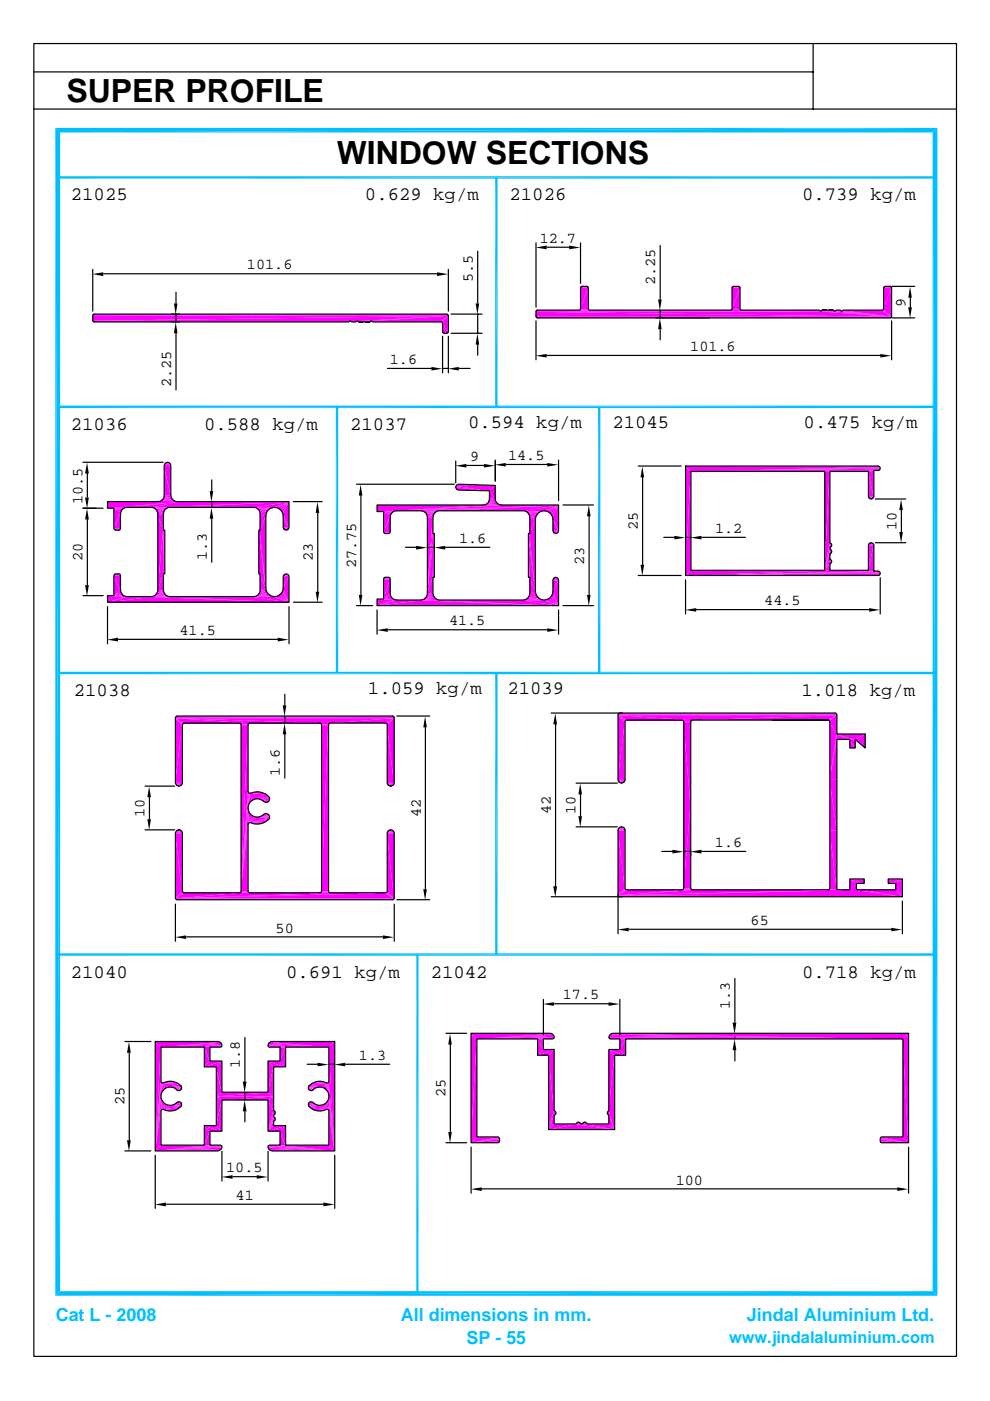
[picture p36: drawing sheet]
<svg xmlns="http://www.w3.org/2000/svg" width="210mm" height="297mm" viewBox="0 0 210 297" stroke-linecap="round" stroke-linejoin="round" font-family="sans-serif">
<defs><g id="words">
<g font-size="6.8">
<text x="14.1" y="21.5">SUPER PROFILE</text>
<text x="71.4" y="34.7">WINDOW SECTIONS</text>
</g>
<g font-size="4">
<text x="15" y="42.5">21025</text>
<text x="77.4" y="42.5">0.629 kg/m</text>
<text x="108" y="42.5">21026</text>
<text x="170.1" y="42.5">0.739 kg/m</text>
<text x="15" y="91.1">21036</text>
<text x="43.3" y="91.1">0.588 kg/m</text>
<text x="74.3" y="91.1">21037</text>
<text x="99.2" y="90.7">0.594 kg/m</text>
<text x="129.8" y="90.7">21045</text>
<text x="170.4" y="90.7">0.475 kg/m</text>
<text x="15.7" y="147.6">21038</text>
<text x="78" y="147.2">1.059 kg/m</text>
<text x="107.6" y="147.2">21039</text>
<text x="169.9" y="147.6">1.018 kg/m</text>
<text x="15" y="207.2">21040</text>
<text x="60.7" y="207.2">0.691 kg/m</text>
<text x="91.3" y="207.2">21042</text>
<text x="170.1" y="207.2">0.718 kg/m</text>
</g>
<g font-size="3.8" fill="#00bfff">
<text x="11.8" y="280.1">Cat L - 2008</text>
<text x="85" y="280.1">All dimensions in mm.</text>
<text x="158.4" y="280.1">Jindal Aluminium Ltd.</text>
<text x="98.9" y="285.1">SP - 55</text>
</g>
<text font-size="3.5" fill="#00bfff" x="154.6" y="284.7">www.jindalaluminium.com</text>
<g font-size="3.2">
<text x="114.4" y="51.5">12.7</text>
<text x="52.4" y="57.1">101.6</text>
<text x="100.2" y="59.8" transform="rotate(-90 100.2 59.8)">5.5</text>
<text x="138.9" y="60.5" transform="rotate(-90 138.9 60.5)">2.25</text>
<text x="192" y="65.2" transform="rotate(-90 192 65.2)">9</text>
<text x="82.7" y="77.2">1.6</text>
<text x="146.3" y="74.5">101.6</text>
<text x="36.3" y="82.1" transform="rotate(-90 36.3 82.1)">2.25</text>
<text x="99.7" y="97.8">9</text>
<text x="107.7" y="97.6">14.5</text>
<text x="17.5" y="106.9" transform="rotate(-90 17.5 106.9)">10.5</text>
<text x="135.2" y="112.4" transform="rotate(-90 135.2 112.4)">25</text>
<text x="151.6" y="113">1.2</text>
<text x="190.1" y="112.4" transform="rotate(-90 190.1 112.4)">10</text>
<text x="17.5" y="119" transform="rotate(-90 17.5 119)">20</text>
<text x="43.9" y="118.7" transform="rotate(-90 43.9 118.7)">1.3</text>
<text x="66.3" y="119" transform="rotate(-90 66.3 119)">23</text>
<text x="97.3" y="115.1">1.6</text>
<text x="123.9" y="119.7" transform="rotate(-90 123.9 119.7)">23</text>
<text x="75.5" y="120.5" transform="rotate(-90 75.5 120.5)">27.75</text>
<text x="162.1" y="128.3">44.5</text>
<text x="38.1" y="134.6">41.5</text>
<text x="95.2" y="132.6">41.5</text>
<text x="59.4" y="164.5" transform="rotate(-90 59.4 164.5)">1.6</text>
<text x="30.6" y="173.3" transform="rotate(-90 30.6 173.3)">10</text>
<text x="89.2" y="173.3" transform="rotate(-90 89.2 173.3)">42</text>
<text x="116.8" y="172.7" transform="rotate(-90 116.8 172.7)">42</text>
<text x="122" y="172.7" transform="rotate(-90 122 172.7)">10</text>
<text x="151.6" y="179.6">1.6</text>
<text x="58.4" y="197.7">50</text>
<text x="159.1" y="196.1">65</text>
<text x="119.3" y="211.9">17.5</text>
<text x="154.8" y="213.9" transform="rotate(-90 154.8 213.9)">1.3</text>
<text x="50.9" y="226.4" transform="rotate(-90 50.9 226.4)">1.8</text>
<text x="76.1" y="224.7">1.3</text>
<text x="94.4" y="232.6" transform="rotate(-90 94.4 232.6)">25</text>
<text x="26.4" y="234.4" transform="rotate(-90 26.4 234.4)">25</text>
<text x="48" y="248.6">10.5</text>
<text x="143.3" y="251.1">100</text>
<text x="50" y="254.5">41</text>
</g>
</g></defs>
<g fill="#f0f">
<path d="M94.1 70.7l.8-.1z"/>
<path d="M93.9 70.6h1z"/>
<path d="M93.9 70.6l1.1-.2-.1 .2z"/>
<path d="M93.8 70.4h1.2l-1.1 .2z"/>
<path d="M93.8 68.6l1.2 1.8h-1.2z"/>
<path d="M93.7 68.4l1.3 2z"/>
</g>
<path d="M19.7 68.3h54.2" fill="none" stroke="#f0f" stroke-width=".21"/>
<g fill="#f0f">
<path d="M77.9 68.3l.6-.2-.1 .2z"/>
<path d="M76.9 68.3l1.6-.2z"/>
</g>
<path d="M76 68.2h2.5" fill="none" stroke="#f0f" stroke-width=".21"/>
<path d="M74.3 68.1l1.1 .2h-.9z" fill="#f0f"/>
<path d="M19.7 68.2h54.4M75.8 68.2h2.7" fill="none" stroke="#f0f" stroke-width=".21"/>
<path d="M74.3 68.1h1.3l-.2 .2z" fill="#f0f"/>
<path d="M19.7 68.2h54.5M78.8 68.2h14.7" fill="none" stroke="#f0f" stroke-width=".21"/>
<path d="M74.2 68.1h1.4z" fill="#f0f"/>
<path d="M75.8 68.1h2.9M78.7 68.2h14.8" fill="none" stroke="#f0f" stroke-width=".21"/>
<path d="M74.2 68.1h1.5z" fill="#f0f"/>
<path d="M19.6 68.1h54.6M19.6 68.1h56.1M75.7 68.1h3" fill="none" stroke="#f0f" stroke-width=".21"/>
<g fill="#f0f">
<path d="M19.6 68l75.4-1-19.3 1.1z"/>
<path d="M75.7 68.1l19.3-1.1-16.3 1.1z"/>
<path d="M78.7 68.1l16.3-1.1-1.5 1.3z"/>
<path d="M93.5 68.3l1.5-1.3-1.3 1.4z"/>
<path d="M95 67v3.4l-1.3-2z"/>
<path d="M19.6 67h75.4l-75.4 1z"/>
</g>
<path d="M19.6 66.9h75.4M19.7 66.7h75.2M113.6 67.3h75.4M113.7 67.4h75.2" fill="none" stroke="#f0f" stroke-width=".21"/>
<g fill="#f0f">
<path d="M113.6 66.1l75.4 1.1h-75.4z"/>
<path d="M113.6 66.1l60.3-.1 15.1 1.2z"/>
<path d="M173.9 66h3l12.1 1.2z"/>
<path d="M176.9 66h1.5l10.6 1.2z"/>
</g>
<path d="M113.6 66h60.3" fill="none" stroke="#f0f" stroke-width=".21"/>
<g fill="#f0f">
<path d="M178.4 66l10.6 1.2z"/>
<path d="M176.9 66h1.5z"/>
<path d="M177 66h1.4z"/>
</g>
<path d="M113.6 66h60.2M173.9 66h3" fill="none" stroke="#f0f" stroke-width=".21"/>
<path d="M177 66l1.1-.2 .2 .2z" fill="#f0f"/>
<path d="M174.1 65.9h2.7M174.2 65.8h2.4" fill="none" stroke="#f0f" stroke-width=".21"/>
<path d="M174.2 65.8h1.5z" fill="#f0f"/>
<path d="M174.2 65.9h2.6" fill="none" stroke="#f0f" stroke-width=".21"/>
<path d="M177 66l.2-.2h.9z" fill="#f0f"/>
<path d="M113.7 65.9h60.1" fill="none" stroke="#f0f" stroke-width=".21"/>
<g fill="#f0f">
<path d="M178.5 66l.2-.2 10.3 1.4z"/>
<path d="M178.7 65.8h8.3l2 1.4z"/>
</g>
<path d="M113.7 65.9h60M122.7 65.8h2.3" fill="none" stroke="#f0f" stroke-width=".21"/>
<path d="M187 65.8l.2-.1 1.8 1.5z" fill="#f0f"/>
<path d="M122.7 65.8h2.1M154.9 65.8h2.2" fill="none" stroke="#f0f" stroke-width=".21"/>
<g fill="#f0f">
<path d="M122.9 65.7l1.8-.2 .1 .2z"/>
<path d="M187.3 65.5l1.7 1.7-1.8-1.5z"/>
<path d="M123 65.5h1.7l-1.8 .2z"/>
<path d="M155.1 65.7l1.7-.2 .1 .2z"/>
<path d="M155.2 65.5h1.6l-1.7 .2z"/>
<path d="M189 61.1v6.1l-1.7-1.7z"/>
<path d="M124.7 61.1v4.4h-1.7z"/>
<path d="M156.8 61.1v4.4h-1.6z"/>
<path d="M155.2 61.1h1.6l-1.6 4.4z"/>
<path d="M187.3 61.1h1.7l-1.7 4.4z"/>
<path d="M123 61.1h1.7l-1.7 4.4z"/>
<path d="M123 61.1l1.6-.2 .1 .2z"/>
<path d="M187.3 61.1l1.6-.2 .1 .2z"/>
<path d="M155.2 61.1l1.5-.2 .1 .2z"/>
<path d="M123.1 60.9h1.5l-1.6 .2z"/>
<path d="M155.2 60.9h1.5l-1.5 .2z"/>
<path d="M187.4 60.9h1.5l-1.6 .2z"/>
<path d="M187.4 60.9h1.5z"/>
<path d="M123.1 60.9h1.5z"/>
<path d="M155.2 60.9h1.5z"/>
<path d="M155.4 60.8l1.3 .1z"/>
<path d="M187.4 60.9l1.3-.1z"/>
<path d="M123.1 60.9l1.3-.1z"/>
<path d="M22.7 127.7l9.3-1.1 29.2 1.1z"/>
<path d="M22.7 127.7l4.2-1.1h5.1z"/>
<path d="M32 126.6h4l25.2 1.1z"/>
<path d="M36 126.6h17.7l7.5 1.1z"/>
<path d="M53.7 126.6h4.5l3 1.1z"/>
</g>
<path d="M32 126.5h4" fill="none" stroke="#f0f" stroke-width=".21"/>
<path d="M22.7 127.7l3.8-1.2 .4 .1z" fill="#f0f"/>
<path d="M32 126.5h3.6M53.7 126.5h4.5" fill="none" stroke="#f0f" stroke-width=".21"/>
<g fill="#f0f">
<path d="M58.2 126.6l.5-.1 2.5 1.2z"/>
<path d="M22.7 126.4l3.8 .1-3.8 1.2z"/>
</g>
<path d="M22.7 126.4h3.8M32.4 126.4h3.2M54.1 126.4h3.5" fill="none" stroke="#f0f" stroke-width=".21"/>
<path d="M54.5 126.3h3.1" fill="none" stroke="#f0f" stroke-width=".3"/>
<g fill="#f0f">
<path d="M58.7 126.5l.5-.3 2 1.5z"/>
<path d="M24.1 126.4l1.7-.4 .3 .3z"/>
</g>
<path d="M32.8 126.1h2.4M54.5 126.1h2.6" fill="none" stroke="#f0f" stroke-width=".34"/>
<path d="M54.8 126h2.3" fill="none" stroke="#f0f" stroke-width=".38"/>
<g fill="#f0f">
<path d="M59.2 126.2l.4-.4 1.6 1.9z"/>
<path d="M24.1 126.4l1.5-.8 .2 .4z"/>
<path d="M33.3 125.6l1.5 .4h-1.7z"/>
<path d="M33.3 125.6h1.4l.1 .4z"/>
<path d="M55 125.6l1.6 .2-1.8 .2z"/>
<path d="M55 125.6l1.4-.3 .2 .5z"/>
<path d="M59.9 125.3l1.3 2.4-1.6-1.9z"/>
<path d="M24.1 126.4l1.4-1.2 .1 .4z"/>
<path d="M33.4 125.2l1.3 .4h-1.4z"/>
<path d="M33.4 125.2h1.2l.1 .4z"/>
<path d="M55.1 125.2l1.3 .1-1.4 .3z"/>
<path d="M55.1 125.2l1.2-.5 .1 .6z"/>
<path d="M60 124.7l1.2 3-1.3-2.4z"/>
<path d="M61.2 122.3v5.4l-1.2-3z"/>
<path d="M60 122.3h1.2l-1.2 2.4z"/>
<path d="M24.1 122.1l1.4 3.1-1.4 1.2z"/>
<path d="M24.1 122.1h1.4v3.1z"/>
<path d="M60 122.3l1.1-.3 .1 .3z"/>
<path d="M60.1 122h1l-1.1 .3z"/>
<path d="M24.1 122.1l1.3-.2 .1 .2z"/>
<path d="M24.2 121.9h1.2l-1.3 .2z"/>
<path d="M60.1 122l.2-.2 .8 .2z"/>
<path d="M60.3 121.8h.6l.2 .2z"/>
<path d="M24.2 121.9l1.1-.1 .1 .1z"/>
<path d="M24.2 121.9l.1-.1h1z"/>
<path d="M60.3 121.8h.6z"/>
<path d="M24.3 121.8l.8-.1z"/>
<path d="M24.3 121.8h1z"/>
<path d="M34.6 121.7v3.5h-1.2z"/>
<path d="M55.1 121.7l1.2 3-1.2 .5z"/>
</g>
<path d="M34.7 112.5v9.2" fill="none" stroke="#f0f" stroke-width=".3"/>
<path d="M34.6 112.5v9.2l-1.2 3.5z" fill="#f0f"/>
<path d="M34.7 112.5v9.2" fill="none" stroke="#f0f" stroke-width=".3"/>
<path d="M54.9 112.5v9.2" fill="none" stroke="#f0f" stroke-width=".25"/>
<g fill="#f0f">
<path d="M54.8 112.5l1.5 12.2-1.2-3z"/>
<path d="M54.8 112.5h.3l1.2 12.2z"/>
<path d="M24.5 112.5l.8-.1z"/>
<path d="M24.3 112.4h1z"/>
<path d="M60.3 112.4h.6z"/>
<path d="M24.3 112.4l1.1-.1-.1 .1z"/>
<path d="M24.2 112.3h1.2l-1.1 .1z"/>
<path d="M60.3 112.4l.8-.2-.2 .2z"/>
<path d="M60.1 112.2h1l-.8 .2z"/>
<path d="M24.2 112.3l1.3-.2-.1 .2z"/>
<path d="M24.1 112.1h1.4l-1.3 .2z"/>
<path d="M60.1 112.2l1.1-.3-.1 .3z"/>
<path d="M60 111.9h1.2l-1.1 .3z"/>
<path d="M56.3 109.5v15.2l-1.2-12.2z"/>
<path d="M60 109.5l1.2 2.4h-1.2z"/>
<path d="M55.1 109l1.2 .5-1.2 3z"/>
<path d="M33.4 109l1.2 3.5-1.2 12.7z"/>
<path d="M33.4 109h1.2v3.5z"/>
<path d="M25.5 109v3.1h-1.4z"/>
<path d="M55.1 109l1.3-.1-.1 .6z"/>
<path d="M59.9 108.9l1.3 3-1.2-2.4z"/>
<path d="M33.3 108.6l1.3 .4h-1.2z"/>
<path d="M55 108.6l1.4 .3-1.3 .1z"/>
<path d="M33.3 108.6h1.4l-.1 .4z"/>
<path d="M25.6 108.6l-1.5 3.5z"/>
<path d="M55 108.6l1.6-.2-.2 .5z"/>
<path d="M33.3 108.6l1.5-.4-.1 .4z"/>
<path d="M33.1 108.2h1.7l-1.5 .4z"/>
<path d="M54.8 108.2l1.8 .2-1.6 .2z"/>
</g>
<path d="M54.8 108.2h2.3" fill="none" stroke="#f0f" stroke-width=".42"/>
<path d="M32.8 108h2.4M54.5 108h2.6" fill="none" stroke="#f0f" stroke-width=".3"/>
<g fill="#f0f">
<path d="M24.1 107.8l2 .1-.3 .3z"/>
<path d="M24.1 107.8l1.7 .4-.2 .4z"/>
<path d="M24.1 107.8l1.5 .8-1.5 3.5z"/>
</g>
<path d="M54.5 107.9h3.1" fill="none" stroke="#f0f" stroke-width=".25"/>
<path d="M22.7 107.7h3.8M22.7 107.7h4.2M24.1 107.8h2.4M32 107.7h4M32.4 107.8h3.2M53.7 107.7h4.5M54.1 107.8h3.5M54.1 107.7h4.1" fill="none" stroke="#f0f" stroke-width=".21"/>
<g fill="#f0f">
<path d="M32 107.6l29.2-1.2-25.2 1.2z"/>
<path d="M36 107.6l25.2-1.2-7.5 1.2z"/>
<path d="M53.7 107.6l7.5-1.2-3 1.2z"/>
<path d="M58.2 107.6l3-1.2-2.5 1.3z"/>
<path d="M58.7 107.7l2.5-1.3-2 1.6z"/>
<path d="M59.2 108l2-1.6-1.6 2z"/>
<path d="M61.2 106.4l-1.3 2.5-.3-.5z"/>
<path d="M61.2 106.4v5.5l-1.3-3z"/>
<path d="M32 107.6l5.5-1.2h23.7z"/>
<path d="M26.9 107.6l10.6-1.2-5.5 1.2z"/>
<path d="M22.7 107.8l14.8-1.4-10.6 1.2z"/>
<path d="M22.7 106.4h14.8l-14.8 1.4z"/>
</g>
<path d="M22.7 106.4h14.8M33.4 106.4h4.1M33.8 106.3h3.3" fill="none" stroke="#f0f" stroke-width=".21"/>
<path d="M34.2 106h2.5" fill="none" stroke="#f0f" stroke-width=".3"/>
<g fill="#f0f">
<path d="M34.5 105.9l1.7-.4 .2 .4z"/>
<path d="M34.7 105.5h1.5l-1.7 .4z"/>
<path d="M34.7 105.5l1.5-.5v.5z"/>
<path d="M34.8 105h1.4l-1.5 .5z"/>
<path d="M34.8 98.8l1.4 6.2h-1.4z"/>
<path d="M34.8 98.8h1.4v6.2z"/>
<path d="M34.9 98.4l1.3 .4h-1.4z"/>
<path d="M34.9 98.4h1.2l.1 .4z"/>
<path d="M35.1 98.2l1 .2h-1.2z"/>
<path d="M35.1 98.2h.7l.3 .2z"/>
<path d="M35.1 98.2h.7z"/>
<path d="M79.9 128.5l9.3-1.2 29.2 1.2z"/>
<path d="M79.9 128.5l4.2-1.2h5.1z"/>
<path d="M89.2 127.3h3.9l25.3 1.2z"/>
<path d="M93.1 127.3h17.8l7.5 1.2z"/>
<path d="M110.9 127.3h4.4l3.1 1.2z"/>
</g>
<path d="M89.2 127.2h3.9" fill="none" stroke="#f0f" stroke-width=".21"/>
<path d="M79.9 128.5l3.7-1.3 .5 .1z" fill="#f0f"/>
<path d="M89.2 127.2h3.5M110.9 127.2h4.4" fill="none" stroke="#f0f" stroke-width=".21"/>
<g fill="#f0f">
<path d="M115.3 127.3l.6-.1 2.5 1.3z"/>
<path d="M79.9 127.1l3.7 .1-3.7 1.3z"/>
</g>
<path d="M79.9 127.1h3.7M89.6 127.1h3.1M111.3 127.1h3.4" fill="none" stroke="#f0f" stroke-width=".21"/>
<path d="M111.7 127h3" fill="none" stroke="#f0f" stroke-width=".3"/>
<g fill="#f0f">
<path d="M115.9 127.2l.5-.3 2 1.6z"/>
<path d="M81.3 127.1l1.6-.4 .3 .3z"/>
</g>
<path d="M90 126.8h2.3M111.7 126.8h2.5" fill="none" stroke="#f0f" stroke-width=".3"/>
<path d="M112 126.7h2.2" fill="none" stroke="#f0f" stroke-width=".38"/>
<g fill="#f0f">
<path d="M116.4 126.9l.4-.4 1.6 2z"/>
<path d="M81.3 127.1l1.4-.8 .2 .4z"/>
<path d="M90.3 126.7l1.5-.4 .2 .4z"/>
<path d="M90.5 126.3h1.3l-1.5 .4z"/>
<path d="M112.2 126.3l1.6 .2-1.8 .2z"/>
<path d="M112.2 126.3l1.3-.3 .3 .5z"/>
<path d="M117.1 126l1.3 2.5-1.6-2z"/>
<path d="M81.3 127.1l1.4-1.2v.4z"/>
<path d="M90.5 126.3l1.2-.4 .1 .4z"/>
<path d="M90.6 125.9h1.1l-1.2 .4z"/>
<path d="M112.3 125.9l1.2 .1-1.3 .3z"/>
<path d="M112.3 125.9l1.2-.5v.6z"/>
<path d="M117.2 125.4l1.2 3.1-1.3-2.5z"/>
<path d="M118.4 123v5.5l-1.2-3.1z"/>
<path d="M117.2 123h1.2l-1.2 2.4z"/>
<path d="M82.7 122.8v3.1l-1.4 1.2z"/>
<path d="M81.3 122.8h1.4l-1.4 4.3z"/>
<path d="M117.2 123l1.1-.2 .1 .2z"/>
<path d="M117.3 122.8h1l-1.1 .2z"/>
<path d="M81.3 122.6l1.4 .2h-1.4z"/>
<path d="M81.3 122.6h1.3l.1 .2z"/>
<path d="M117.3 122.8l.8-.3 .2 .3z"/>
<path d="M117.3 122.8l.2-.3h.6z"/>
<path d="M81.4 122.5l1.2 .1h-1.3z"/>
<path d="M81.4 122.5h1.1l.1 .1z"/>
<path d="M81.7 122.5h.8z"/>
<path d="M81.4 122.5h1.1z"/>
<path d="M117.5 122.5h.6z"/>
<path d="M112.3 122.5l1.2 2.9-1.2 .5z"/>
<path d="M91.7 122.5v3.4h-1.1z"/>
</g>
<path d="M91.9 113.2v9.3" fill="none" stroke="#f0f" stroke-width=".3"/>
<g fill="#f0f">
<path d="M92 113.2l-.3 9.3-1.1 3.4z"/>
<path d="M91.7 113.2h.3l-1.4 12.7z"/>
</g>
<path d="M112.1 113.2v9.3" fill="none" stroke="#f0f" stroke-width=".3"/>
<g fill="#f0f">
<path d="M112 113.2l1.5 12.2-1.2-2.9z"/>
<path d="M112 113.2h.3l1.2 12.2z"/>
<path d="M81.7 113.2l.8-.1z"/>
<path d="M81.4 113.1h1.1z"/>
<path d="M117.5 113.1h.6z"/>
<path d="M81.3 113l1.2 .1h-1.1z"/>
<path d="M81.3 113h1.3l-.1 .1z"/>
<path d="M117.5 113.1l.8-.2-.2 .2z"/>
<path d="M117.3 112.9h1l-.8 .2z"/>
<path d="M81.3 112.8l1.3 .2h-1.3z"/>
<path d="M81.3 112.8h1.4l-.1 .2z"/>
<path d="M117.3 112.9l1.1-.3-.1 .3z"/>
<path d="M117.2 112.6h1.2l-1.1 .3z"/>
<path d="M113.5 110.2v15.2l-1.2-12.2z"/>
<path d="M117.2 110.2l1.2 2.4h-1.2z"/>
<path d="M91.7 109.8v3.4l-1.1 12.7z"/>
<path d="M112.3 109.8l1.2 .4-1.2 3z"/>
<path d="M90.6 109.8h1.1l-1.1 16.1z"/>
<path d="M82.7 109.8v3h-1.4z"/>
<path d="M112.3 109.8l1.2-.2v.6z"/>
<path d="M117.1 109.6l1.3 3-1.2-2.4z"/>
<path d="M90.6 109.8l1.2-.5-.1 .5z"/>
<path d="M90.5 109.3h1.3l-1.2 .5z"/>
<path d="M112.2 109.3l1.3 .3-1.2 .2z"/>
<path d="M82.7 109.3v.5l-1.4 3z"/>
<path d="M112.2 109.3l1.6-.2-.3 .5z"/>
<path d="M90.5 109.3l1.5-.4-.2 .4z"/>
<path d="M112 108.9l1.8 .2-1.6 .2z"/>
<path d="M90.3 108.9h1.7l-1.5 .4z"/>
</g>
<path d="M112 108.9h2.2" fill="none" stroke="#f0f" stroke-width=".42"/>
<path d="M90 108.8h2.3M111.7 108.8h2.5" fill="none" stroke="#f0f" stroke-width=".3"/>
<g fill="#f0f">
<path d="M81.3 108.5l1.9 .1-.3 .3z"/>
<path d="M81.3 108.5l1.6 .4-.2 .4z"/>
<path d="M81.3 108.5l1.4 .8-1.4 3.5z"/>
</g>
<path d="M111.7 108.6h3" fill="none" stroke="#f0f" stroke-width=".25"/>
<path d="M81.3 108.5h2.3M84.1 108.4l-4.2 .1M89.2 108.4h3.9M89.6 108.5h3.1M110.9 108.4h4.4M111.3 108.5h3.4" fill="none" stroke="#f0f" stroke-width=".21"/>
<g fill="#f0f">
<path d="M84.1 108.4l34.3-1.3-29.2 1.3z"/>
<path d="M89.2 108.4l29.2-1.3-25.3 1.3z"/>
<path d="M93.1 108.4l25.3-1.3-7.5 1.3z"/>
<path d="M110.9 108.4l7.5-1.3-3.1 1.3z"/>
<path d="M115.3 108.4l3.1-1.3-2.5 1.3z"/>
<path d="M115.9 108.4l2.5-1.3-2 1.6z"/>
<path d="M116.4 108.7l2-1.6-1.6 2z"/>
<path d="M118.4 107.1l-1.3 2.5-.3-.5z"/>
<path d="M118.4 107.1v5.5l-1.3-3z"/>
<path d="M84.1 108.4l22.2-1.3h12.1z"/>
<path d="M79.9 108.5l26.4-1.4z"/>
<path d="M79.9 108.5l22.4-1.4h4z"/>
<path d="M79.9 107.1h22.4l-22.4 1.4z"/>
</g>
<path d="M102.3 107.1h4M102.7 107h3.2" fill="none" stroke="#f0f" stroke-width=".21"/>
<path d="M103.2 106.7h2.3" fill="none" stroke="#f0f" stroke-width=".3"/>
<g fill="#f0f">
<path d="M103.6 106.2l1.6 .4h-1.7z"/>
<path d="M103.6 106.2h1.4l.2 .4z"/>
<path d="M103.7 105.7l1.3 .5h-1.4z"/>
<path d="M103.7 105.7h1.2l.1 .5z"/>
<path d="M103.7 104.1l1.2 1.6h-1.2z"/>
</g>
<path d="M96.9 104h6.8" fill="none" stroke="#f0f" stroke-width=".25"/>
<g fill="#f0f">
<path d="M96.6 103.6l7.1 .5-6.8-.2z"/>
<path d="M96.6 103.3l7.1 .8-7.1-.5z"/>
<path d="M96.6 103l7.1 1.1-7.1-.8z"/>
<path d="M96.6 103h8.3l-1.2 1.1z"/>
<path d="M103.7 104.1l1.2-1.1v2.7z"/>
</g>
<path d="M96.6 102.9h8.3M131 190.1h60.3M131.1 190.2h60.2" fill="none" stroke="#f0f" stroke-width=".21"/>
<path d="M96.9 102.9h8" fill="none" stroke="#f0f" stroke-width=".25"/>
<path d="M131 190h60.3" fill="none" stroke="#f0f" stroke-width=".34"/>
<g fill="#f0f">
<path d="M131 189.9l50.5-1.2 9.8 1.5z"/>
<path d="M181.5 188.7h1.7l8.1 1.5z"/>
<path d="M183.2 188.7h6.7l1.4 1.5z"/>
<path d="M131 189.9l44.5-1.2h6z"/>
<path d="M131 189.9l15.8-1.2h28.7z"/>
</g>
<path d="M175.5 188.7h6" fill="none" stroke="#f0f" stroke-width=".21"/>
<g fill="#f0f">
<path d="M131 189.9l13.5-1.2h2.3z"/>
<path d="M131 189.9l1.8-1.2h11.7z"/>
</g>
<path d="M144.5 188.7h2.3" fill="none" stroke="#f0f" stroke-width=".21"/>
<g fill="#f0f">
<path d="M175.5 188.7h1.9z"/>
<path d="M131 189.9l1.7-1.2h.1z"/>
<path d="M144.7 188.7l.2-.2 1.7 .2z"/>
<path d="M175.7 188.7l.1-.2 1.6 .2z"/>
<path d="M144.9 188.5h1.5l.2 .2z"/>
<path d="M131 189.9l1.5-1.4 .2 .2z"/>
<path d="M144.9 188.4l1.5 .1h-1.5z"/>
<path d="M175.9 188.4l1.5 .3-1.6-.2z"/>
<path d="M132.5 188.4v.1l-1.5 1.4z"/>
<path d="M144.9 188.4h1.5v.1z"/>
<path d="M189.9 187.4l1.4 2.8-1.4-1.5z"/>
<path d="M180.1 188.7l1.4-1.3v1.3z"/>
<path d="M180.1 186.4h3.1v1z"/>
<path d="M180.1 186.4l3.1 1h-1.7z"/>
<path d="M180.1 186.4l1.4 1-1.4 1.3z"/>
<path d="M188.3 186.4h3l-3 1z"/>
<path d="M188.3 187.4l3-1-1.4 1z"/>
<path d="M189.9 187.4l1.4-1v3.8z"/>
<path d="M175.9 176.1l1.5 12.6-1.5-.3z"/>
<path d="M131 176.1l1.5 12.3-1.5 1.5z"/>
<path d="M131 176.1h1.5v12.3z"/>
<path d="M175.9 176.1h1.5v12.6z"/>
<path d="M131 175.8l1.5 .3h-1.5z"/>
<path d="M131 175.8h1.4l.1 .3z"/>
<path d="M131 175.8l1.2-.2 .2 .2z"/>
<path d="M131.2 175.6h1l-1.2 .2z"/>
<path d="M131.2 175.6l.2-.2 .8 .2z"/>
<path d="M131.4 175.4h.6l.2 .2z"/>
<path d="M131.4 175.4h.6z"/>
<path d="M146.4 170.7v17.7h-1.5z"/>
<path d="M131.4 166h.6z"/>
<path d="M131.2 165.9l.8 .1z"/>
<path d="M131.2 165.9h1l-.2 .1z"/>
<path d="M131 165.6l1.2 .3h-1z"/>
<path d="M131 165.6h1.4l-.2 .3z"/>
<path d="M175.9 165.3l1.5 10.8h-1.5z"/>
<path d="M175.9 165.3h1.5v10.8z"/>
<path d="M131 165.6l1.5-.3-.1 .3z"/>
<path d="M131 165.3h1.5l-1.5 .3z"/>
<path d="M177.4 156.8v8.5h-1.5z"/>
<path d="M180.1 156.8l1.2 1.9h-1.2z"/>
<path d="M180.1 156.8h1.2v1.9z"/>
<path d="M177.4 155.7l3.9 1.1h-1.2z"/>
<path d="M177.4 155.7l2.7 1.1h-2.7z"/>
<path d="M177.4 155.7v1.1l-1.5 8.5z"/>
<path d="M177.4 155.7h6l-2.1 1.1z"/>
<path d="M181.3 156.8l2.1-1.1v3z"/>
<path d="M175.9 153.1l1.5 2.6-1.5 9.6z"/>
<path d="M144.9 153.1l1.5 17.6-1.5 17.7z"/>
<path d="M144.9 153.1h1.5v17.6z"/>
<path d="M132.5 153.1v12.2h-1.5z"/>
<path d="M144.9 152.9l1.5 .2h-1.5z"/>
<path d="M175.8 152.9l1.6 2.8z"/>
<path d="M144.9 152.9h1.5v.2z"/>
<path d="M144.7 152.8l1.7 .1h-1.5z"/>
<path d="M144.7 152.8h1.9l-.2 .1z"/>
</g>
<path d="M132.8 152.7h14M144.5 152.7h2.3" fill="none" stroke="#f0f" stroke-width=".21"/>
<g fill="#f0f">
<path d="M131 151.6l15.8 1.1h-14z"/>
<path d="M131 151.6l1.8 1.1-.1 .1z"/>
<path d="M131 151.6l1.7 1.2-.2 .1z"/>
<path d="M131 151.6l1.5 1.3v.2z"/>
<path d="M131 151.6l1.5 1.5-1.5 12.2z"/>
<path d="M131 151.6h46.4l-30.6 1.1z"/>
<path d="M146.8 152.7l30.6-1.1-1.9 1.1z"/>
<path d="M175.5 152.7l1.9-1.1-1.7 1.2z"/>
<path d="M175.7 152.8l1.7-1.2-1.6 1.3z"/>
<path d="M175.8 152.9l1.6-1.3v4.1z"/>
</g>
<path d="M131 151.5h46.4M131 151.4h46.3M131.1 151.3h46.1M37.1 190.6h46.4M37.2 190.7h46.3M37.3 190.8h46.1" fill="none" stroke="#f0f" stroke-width=".21"/>
<g fill="#f0f">
<path d="M37.1 190.5l44.6-1.2 1.8 1.2z"/>
<path d="M37.1 190.5l32.9-1.2h11.7z"/>
<path d="M37.1 190.5l13.6-1.2h19.3z"/>
<path d="M37.1 190.5l1.9-1.2h11.7z"/>
</g>
<path d="M50.7 189.3h19.3" fill="none" stroke="#f0f" stroke-width=".21"/>
<g fill="#f0f">
<path d="M37.1 190.5l1.7-1.2h.2z"/>
<path d="M81.7 189.3h.1l1.7 1.2z"/>
</g>
<path d="M50.9 189.3h2M67.7 189.3h2.1" fill="none" stroke="#f0f" stroke-width=".21"/>
<g fill="#f0f">
<path d="M81.8 189.3l.2-.1 1.5 1.3z"/>
<path d="M51 189.2l1.7 .1h-1.8z"/>
<path d="M67.9 189.3l1.7-.1 .2 .1z"/>
<path d="M37.1 190.5l1.6-1.3 .1 .1z"/>
<path d="M51 189.2h1.6l.1 .1z"/>
<path d="M68.1 189.2h1.5l-1.7 .1z"/>
<path d="M51.1 189l1.5 .2h-1.6z"/>
<path d="M82 189l1.5 1.5-1.5-1.3z"/>
<path d="M68.1 189l1.5 .2h-1.5z"/>
<path d="M68.1 189h1.5v.2z"/>
<path d="M37.1 190.5l1.5-1.5 .1 .2z"/>
<path d="M51.1 189h1.4l.1 .2z"/>
<path d="M37.1 176.7l1.5 12.3-1.5 1.5z"/>
<path d="M37.1 176.7h1.5v12.3z"/>
<path d="M82 176.7l1.5 13.8-1.5-1.5z"/>
<path d="M82 176.7h1.5v13.8z"/>
<path d="M37.2 176.5l1.4 .2h-1.5z"/>
<path d="M37.2 176.5h1.4v.2z"/>
<path d="M82.1 176.5l1.4 .2h-1.5z"/>
<path d="M82.1 176.5h1.4v.2z"/>
<path d="M37.3 176.2l1.3 .3h-1.4z"/>
<path d="M37.3 176.2h1.1l.2 .3z"/>
<path d="M82.3 176.2l1.2 .3h-1.4z"/>
<path d="M82.3 176.2h1l.2 .3z"/>
<path d="M37.3 176.2l.9-.1 .2 .1z"/>
<path d="M37.3 176.2l.3-.1h.6z"/>
<path d="M82.3 176.2l.8-.1 .2 .1z"/>
<path d="M82.3 176.2l.2-.1h.6z"/>
<path d="M82.5 176.1h.6z"/>
<path d="M37.6 176.1h.6z"/>
<path d="M52.5 174.8v14.2h-1.4z"/>
<path d="M53.8 174.7h1.7z"/>
</g>
<path d="M53 174.6h2.5" fill="none" stroke="#f0f" stroke-width=".25"/>
<path d="M52.9 174.5h2.6" fill="none" stroke="#f0f" stroke-width=".21"/>
<path d="M52.9 174.5h3.3" fill="none" stroke="#f0f" stroke-width=".34"/>
<g fill="#f0f">
<path d="M52.9 174.4l4-.6-.7 .5z"/>
<path d="M52.9 174.4l4.1-.8-.1 .2z"/>
<path d="M52.9 174.4l4.2-1.1-.1 .3z"/>
<path d="M52.9 174.4l1.6-1.1h2.6z"/>
<path d="M52.7 174.5l1.8-1.2z"/>
</g>
<path d="M54.5 173.3h2.6" fill="none" stroke="#f0f" stroke-width=".21"/>
<path d="M54 173.3h.5l-1.8 1.2z" fill="#f0f"/>
<path d="M54.9 173.2h2.2" fill="none" stroke="#f0f" stroke-width=".25"/>
<path d="M54.9 173.2h2.2" fill="none" stroke="#f0f" stroke-width=".21"/>
<g fill="#f0f">
<path d="M53.5 173l.5 .3-1.3 1.2z"/>
<path d="M53.5 173l-.9 1.7z"/>
<path d="M55.4 173l1.5-.2 .2 .3z"/>
<path d="M55.4 173l.4-.3 1.1 .1z"/>
<path d="M53.1 172.7l.4 .3-.9 1.7z"/>
<path d="M55.8 172.7h.9l.2 .1z"/>
<path d="M55.8 172.7l.3-.1 .6 .1z"/>
<path d="M56.1 172.6l.6 .1z"/>
<path d="M52.8 172.3l.3 .4-.5 2z"/>
</g>
<path d="M52.7 172.3v2.5" fill="none" stroke="#f0f" stroke-width=".25"/>
<g fill="#f0f">
<path d="M52.8 172.3l-1.7 16.7z"/>
<path d="M52.6 171.9l.2 .4-1.7 16.7z"/>
<path d="M52.5 171.4l.1 .5-1.5 17.1z"/>
<path d="M56.1 170.1h.6z"/>
<path d="M55.8 170l.9 .1h-.6z"/>
<path d="M55.8 170l1.1-.1-.2 .2z"/>
<path d="M55.4 169.7l1.5 .2-1.1 .1z"/>
<path d="M55.4 169.7h1.7l-.2 .2z"/>
</g>
<path d="M54.9 169.6h2.2" fill="none" stroke="#f0f" stroke-width=".21"/>
<path d="M54.5 169.5h2.6" fill="none" stroke="#f0f" stroke-width=".25"/>
<path d="M54.5 169.5h2.6M54.5 169.3h2.6" fill="none" stroke="#f0f" stroke-width=".3"/>
<g fill="#f0f">
<path d="M54.5 169.4l2.4-.5 .1 .2z"/>
<path d="M54 169.5l2.9-.6z"/>
<path d="M54 169.5l2.2-1.1 .7 .5z"/>
<path d="M53.5 169.7l2.7-1.3z"/>
<path d="M52.9 168.3l3.3 .1-2.7 1.3z"/>
<path d="M52.9 168.3l.6 1.4-.4 .3z"/>
</g>
<path d="M52.9 168.3v2.1" fill="none" stroke="#f0f" stroke-width=".3"/>
<path d="M52.7 168.3v2.5" fill="none" stroke="#f0f" stroke-width=".25"/>
<path d="M52.7 168.2v3.2" fill="none" stroke="#f0f" stroke-width=".34"/>
<path d="M52.9 168.3h3.3" fill="none" stroke="#f0f" stroke-width=".21"/>
<g fill="#f0f">
<path d="M52.7 168.2l-1.6 20.8z"/>
<path d="M52.6 168.1l.1 .1-1.6 20.8z"/>
</g>
<path d="M53 168.2h3.2" fill="none" stroke="#f0f" stroke-width=".3"/>
<path d="M53 168.1h2.5" fill="none" stroke="#f0f" stroke-width=".21"/>
<g fill="#f0f">
<path d="M53.8 168l.9-.1 .8 .2z"/>
<path d="M52.5 167.9l-1.4 21.1z"/>
<path d="M82.5 166.7h.6z"/>
<path d="M37.6 166.7h.6z"/>
<path d="M37.3 166.5l.9 .2z"/>
<path d="M82.3 166.5l.8 .2z"/>
<path d="M37.3 166.5h1.1l-.2 .2z"/>
<path d="M82.3 166.5h1l-.2 .2z"/>
<path d="M37.2 166.3l1.2 .2h-1.1z"/>
<path d="M37.2 166.3h1.4l-.2 .2z"/>
<path d="M82.1 166.3l1.2 .2h-1z"/>
<path d="M82.1 166.3h1.4l-.2 .2z"/>
<path d="M37.1 166l1.5 .3h-1.4z"/>
<path d="M37.1 166h1.5v.3z"/>
<path d="M82 166l1.5 .3h-1.4z"/>
<path d="M82 166h1.5v.3z"/>
<path d="M82 153.7l1.5 12.3h-1.5z"/>
<path d="M52.5 153.7v14.2l-1.4 21.1z"/>
<path d="M51.1 153.7h1.4l-1.4 35.3z"/>
<path d="M69.6 153.7v35.3h-1.5z"/>
<path d="M68.1 153.7h1.5l-1.5 35.3z"/>
<path d="M38.6 153.7v12.3h-1.5z"/>
<path d="M51.1 153.7l1.5-.1-.1 .1z"/>
<path d="M51 153.6h1.6l-1.5 .1z"/>
<path d="M68.1 153.6l1.5 .1h-1.5z"/>
<path d="M68.1 153.6h1.5v.1z"/>
<path d="M51 153.6l1.7-.2-.1 .2z"/>
<path d="M50.9 153.4h1.8l-1.7 .2z"/>
<path d="M68.1 153.6l1.7-.2-.2 .2z"/>
<path d="M67.9 153.4h1.9l-1.7 .2z"/>
</g>
<path d="M39 153.4h31M50.7 153.4h2.2M67.7 153.4h2.3" fill="none" stroke="#f0f" stroke-width=".21"/>
<g fill="#f0f">
<path d="M37.1 152.3l32.9 1.1h-17.1z"/>
<path d="M37.1 152.3l15.8 1.1h-13.9z"/>
<path d="M37.1 152.3l1.9 1.1h-.2z"/>
<path d="M37.1 152.3l1.7 1.1-.1 .2z"/>
<path d="M37.1 152.3l1.6 1.3-.1 .1z"/>
<path d="M37.1 152.3l1.5 1.4-1.5 12.3z"/>
<path d="M37.1 152.3h46.4l-13.5 1.1z"/>
<path d="M70 153.4l13.5-1.1-1.8 1.1z"/>
<path d="M81.7 153.4l1.8-1.1-1.7 1.1z"/>
<path d="M81.8 153.4l1.7-1.1-1.5 1.3z"/>
<path d="M82 153.6l1.5-1.3-1.5 1.4z"/>
<path d="M82 153.7l1.5-1.4v13.7z"/>
</g>
<path d="M37.1 152.2h46.4M37.2 152h46.3M37.3 151.9h46.1M32.9 244h13.5M57.4 244h13.5" fill="none" stroke="#f0f" stroke-width=".21"/>
<path d="M32.9 244h13.8M57.1 244h13.8" fill="none" stroke="#f0f" stroke-width=".25"/>
<g fill="#f0f">
<path d="M32.9 244.1l14-.5-.2 .2z"/>
<path d="M56.9 243.6l14 .5-13.8-.3z"/>
<path d="M32.9 244.1l14.1-.8-.1 .3z"/>
<path d="M56.8 243.3l14.1 .8-14-.5z"/>
<path d="M32.9 244.1l14.1-1v.2z"/>
<path d="M56.8 243.1l14.1 1-14.1-.8z"/>
<path d="M32.9 244.1l14-1.2 .1 .2z"/>
<path d="M56.8 243.1l.1-.2 14 1.2z"/>
<path d="M32.9 244.1l14-1.2z"/>
<path d="M32.9 244.1l11.5-1.2h2.3z"/>
<path d="M56.9 242.9l14 1.2z"/>
<path d="M57.1 242.9h2.2l11.6 1.2z"/>
<path d="M59.3 242.9h1.2l10.4 1.2z"/>
<path d="M60.5 242.9h9.2l1.2 1.2z"/>
<path d="M32.9 244.1l10.4-1.2h1.1z"/>
<path d="M34.1 242.9h9.2l-10.4 1.2z"/>
<path d="M44.4 239.9v3h-1.1z"/>
<path d="M59.3 239.9l1.2 3h-1.2z"/>
<path d="M43.3 238.7l3.7 1.2h-2.6z"/>
<path d="M43.3 238.7l1.1 1.2-1.1 3z"/>
<path d="M43.3 238.7h2.5l1.2 1.2z"/>
<path d="M56.8 239.9l3.7-1.2-1.2 1.2z"/>
<path d="M59.3 239.9l1.2-1.2v4.2z"/>
<path d="M58 238.7h2.5l-3.7 1.2z"/>
<path d="M58 237.9v.8l-1.2 1.2z"/>
<path d="M58.3 237.4l-.3 .5z"/>
<path d="M58.3 237.2l-.3 .7z"/>
<path d="M58.3 237.2l-1.5 2.7z"/>
<path d="M58.2 237.1l.1 .1-1.5 2.7z"/>
<path d="M58.1 236.9l.1 .2-1.4 2.8z"/>
<path d="M58 236.8l.1 .1-1.3 3z"/>
<path d="M58 236.5l-1.2 3.4z"/>
<path d="M58.3 236.1l-.2 .3z"/>
<path d="M58.3 235.9l-.2 .5z"/>
<path d="M58.3 235.9l-.3 .6z"/>
<path d="M58.2 235.7l.1 .2-.3 .6z"/>
<path d="M58.2 235.7l-1.4 4.2z"/>
<path d="M69.7 235.6l1.2 8.5-1.2-1.2z"/>
<path d="M34.1 235.6v7.3l-1.2 1.2z"/>
<path d="M35.2 235.5l1.4 .1z"/>
<path d="M67.2 235.6l1.3-.1z"/>
<path d="M58 235.4l.2 .3-1.4 4.2z"/>
<path d="M66.5 235.4l2 .1-1.3 .1z"/>
<path d="M35.2 235.5l2-.1-.6 .2z"/>
</g>
<path d="M34.6 235.4h2.6M66.5 235.4h2.6" fill="none" stroke="#f0f" stroke-width=".25"/>
<path d="M34.4 235.3h2.8M66.5 235.3h2.8" fill="none" stroke="#f0f" stroke-width=".21"/>
<path d="M34.4 235.2h3.4M66 235.2h3.3" fill="none" stroke="#f0f" stroke-width=".34"/>
<g fill="#f0f">
<path d="M65.4 234.6l3.9 .6-3.3-.1z"/>
<path d="M34.4 235.2l3.9-.6-.5 .5z"/>
<path d="M34.4 235.2l1.7-.8 2.2 .2z"/>
<path d="M34.2 235.3l1.9-.9z"/>
<path d="M65.4 234.6l2.3-.2 1.6 .8z"/>
<path d="M67.7 234.4l1.8 .9z"/>
</g>
<path d="M36.1 234.5h2.3M65.3 234.5h2.4" fill="none" stroke="#f0f" stroke-width=".25"/>
<g fill="#f0f">
<path d="M67.7 234.4l.5-.1 1.3 1z"/>
<path d="M34.2 235.3l1.3-1 .6 .1z"/>
</g>
<path d="M36.1 234.4h2.3M65.3 234.4h2.4" fill="none" stroke="#f0f" stroke-width=".21"/>
<g fill="#f0f">
<path d="M68.2 234.3l.5-.1 .8 1.1z"/>
<path d="M68.7 234.2l.9 1.2z"/>
<path d="M35.1 234.2l.4 .1-1.3 1z"/>
<path d="M35.1 234.2l-1 1.2z"/>
<path d="M36.6 234.3l.4-.2 1.4 .3z"/>
<path d="M65.3 234.4l1.4-.3 .5 .2z"/>
<path d="M65.3 234l1.4 .1-1.4 .3z"/>
<path d="M37 234.1l1.4-.1v.4z"/>
<path d="M68.7 234.2l.4-.3 .5 1.5z"/>
<path d="M34.7 233.9l.4 .3-1 1.2z"/>
<path d="M37 234.1l.4-.3 1 .2z"/>
<path d="M65.3 234l1-.2 .4 .3z"/>
<path d="M65.5 233.8h.8l-1 .2z"/>
<path d="M37.4 233.8h.9l.1 .2z"/>
<path d="M37.4 233.8l.3-.1 .6 .1z"/>
<path d="M65.5 233.8l.6-.1 .2 .1z"/>
<path d="M65.5 233.8l.6-.1z"/>
<path d="M37.7 233.7l.6 .1z"/>
<path d="M69.4 233.5l.2 1.9-.5-1.5z"/>
</g>
<path d="M69.6 233.5v2.1" fill="none" stroke="#f0f" stroke-width=".25"/>
<g fill="#f0f">
<path d="M69.4 233.5l1.5 10.6z"/>
<path d="M34.3 233.5l.4 .4-.6 1.5z"/>
</g>
<path d="M34.2 233.5v2.1" fill="none" stroke="#f0f" stroke-width=".25"/>
<g fill="#f0f">
<path d="M34.3 233.5l-1.4 10.6z"/>
<path d="M47 233.3v6.6l-1.2-1.2z"/>
<path d="M56.8 233.3l1.2 2.1-1.2 4.5z"/>
<path d="M69.6 233l1.3 11.1-1.5-10.6z"/>
<path d="M34.1 233l.2 .5-1.4 10.6z"/>
<path d="M45.8 232.5l1.2 .8-1.2 5.4z"/>
<path d="M69.7 232.5l1.2 11.6z"/>
<path d="M45.8 232.5h12.2l-11 .8z"/>
<path d="M47 233.3l11-.8-1.2 .8z"/>
<path d="M56.8 233.3l1.2-.8v2.9z"/>
<path d="M34.1 232.5l-1.2 11.6z"/>
<path d="M45.8 232.5l11-.9 1.2 .9z"/>
<path d="M45.8 232.5l1.2-.9h9.8z"/>
<path d="M65.5 231.1l.6 .2z"/>
<path d="M37.7 231.3l.6-.2z"/>
<path d="M37.4 231.1h.9l-.6 .2z"/>
<path d="M65.5 231.1h.8l-.2 .2z"/>
<path d="M65.3 230.9l1 .2h-.8z"/>
<path d="M37.4 231.1l1-.2-.1 .2z"/>
<path d="M37 230.8l1.4 .1-1 .2z"/>
<path d="M65.3 230.9l1.4-.1-.4 .3z"/>
<path d="M36.6 230.6l1.8 .3z"/>
<path d="M65.3 230.9l1.9-.3z"/>
<path d="M65.3 230.6h1.9l-1.9 .3z"/>
<path d="M36.6 230.6h1.8v.3z"/>
</g>
<path d="M36.1 230.6h2.3M65.3 230.6h2.4" fill="none" stroke="#f0f" stroke-width=".21"/>
<path d="M36.1 230.4h2.3M65.3 230.4h2.4" fill="none" stroke="#f0f" stroke-width=".3"/>
<g fill="#f0f">
<path d="M65.4 230.3l.6-.4 1.7 .6z"/>
<path d="M66 229.9l2.2 .7-.5-.1z"/>
<path d="M36.1 230.5l1.7-.6 .5 .4z"/>
<path d="M35.5 230.6l2.3-.7-1.7 .6z"/>
<path d="M34.4 229.7l3.4 .2-2.3 .7z"/>
<path d="M34.4 229.7l1.1 .9-.4 .2z"/>
<path d="M34.4 229.7l.7 1.1-.4 .3z"/>
<path d="M34.4 229.7l.3 1.4-.4 .4z"/>
</g>
<path d="M34.3 229.7v2.3" fill="none" stroke="#f0f" stroke-width=".3"/>
<path d="M34.2 229.7v2.8" fill="none" stroke="#f0f" stroke-width=".34"/>
<g fill="#f0f">
<path d="M66 229.9l3.3-.2-1.1 .9z"/>
<path d="M68.2 230.6l1.1-.9-.6 1.1z"/>
<path d="M69.3 229.7l-.2 1.4-.4-.3z"/>
<path d="M69.3 229.7l.1 1.8-.3-.4z"/>
</g>
<path d="M69.5 229.7v2.3" fill="none" stroke="#f0f" stroke-width=".3"/>
<path d="M69.5 229.6v2.9" fill="none" stroke="#f0f" stroke-width=".34"/>
<path d="M34.4 229.8h3.4M66 229.8h3.3" fill="none" stroke="#f0f" stroke-width=".21"/>
<path d="M69.5 229.6l1.4 14.5z" fill="#f0f"/>
<path d="M34.2 229.6v2.9" fill="none" stroke="#f0f" stroke-width=".34"/>
<path d="M34.2 229.6l-1.3 14.5z" fill="#f0f"/>
<path d="M34.6 229.7h3.2M66 229.7h3.1" fill="none" stroke="#f0f" stroke-width=".3"/>
<g fill="#f0f">
<path d="M69.5 229.6l.1-.1 1.3 14.6z"/>
<path d="M34.1 229.5l.1 .1-1.3 14.5z"/>
</g>
<path d="M34.6 229.5h2.6M66.5 229.5h2.6" fill="none" stroke="#f0f" stroke-width=".21"/>
<g fill="#f0f">
<path d="M66.5 229.6l.7-.3 1.3 .1z"/>
<path d="M35.2 229.4l1.4-.1 .6 .3z"/>
<path d="M67.2 229.3l1.3 .1z"/>
<path d="M35.2 229.4l1.4-.1z"/>
<path d="M69.7 229.3l1.2 14.8z"/>
<path d="M34.1 229.3l-1.2 14.8z"/>
<path d="M45.8 226.3l1.2 5.3-1.2 .9z"/>
<path d="M58 226.3v6.2l-1.2-.9z"/>
<path d="M43.3 226.3l3.7-1.3-1.2 1.3z"/>
<path d="M47 225v6.6l-1.2-5.3z"/>
<path d="M44.4 225h2.6l-3.7 1.3z"/>
<path d="M56.8 225l3.7 1.3h-2.5z"/>
<path d="M56.8 225l1.2 1.3-1.2 5.3z"/>
<path d="M56.8 225h2.5l1.2 1.3z"/>
<path d="M34.1 222.1v7.2l-1.2 14.8z"/>
<path d="M43.3 222.1l1.1 2.9-1.1 1.3z"/>
<path d="M60.5 222.1v4.2l-1.2-1.3z"/>
<path d="M69.7 222.1l1.2 22-1.2-14.8z"/>
</g>
<path d="M34.1 222.1h10.3" fill="none" stroke="#f0f" stroke-width=".21"/>
<g fill="#f0f">
<path d="M43.3 222.1h1.1v2.9z"/>
<path d="M59.3 222.1h1.2l-1.2 2.9z"/>
</g>
<path d="M34.1 222h12.8M34.1 222h12.9M56.8 222h12.9M56.9 222h12.8" fill="none" stroke="#f0f" stroke-width=".21"/>
<path d="M34.1 221.9h12.9M56.8 221.9h12.9" fill="none" stroke="#f0f" stroke-width=".42"/>
<g fill="#f0f">
<path d="M34.1 222.1l12.8-.8 .1 .3z"/>
<path d="M56.9 221.3l12.8 .8-12.9-.5z"/>
<path d="M34.1 222.1l12.6-1 .2 .2z"/>
<path d="M57.1 221.1l12.6 1-12.8-.8z"/>
<path d="M34.1 222.1l12.3-1.2 .3 .2z"/>
<path d="M57.1 221.1l.3-.2 12.3 1.2z"/>
</g>
<path d="M32.9 220.9h13.5" fill="none" stroke="#f0f" stroke-width=".21"/>
<g fill="#f0f">
<path d="M32.9 220.9h13.5l-12.3 1.2z"/>
<path d="M32.9 220.9l1.2 1.2-1.2 22z"/>
</g>
<path d="M57.4 220.9h13.5" fill="none" stroke="#f0f" stroke-width=".21"/>
<g fill="#f0f">
<path d="M57.4 220.9h13.5l-1.2 1.2z"/>
<path d="M69.7 222.1l1.2-1.2v23.2z"/>
</g>
<path d="M145.3 122.1h41.1M145.3 122h41.2" fill="none" stroke="#f0f" stroke-width=".21"/>
<g fill="#f0f">
<path d="M145.3 122.1l41.3-.5-.1 .3z"/>
<path d="M145.3 122.1l41.2-.7 .1 .2z"/>
<path d="M145.3 122.1l41.1-.9 .1 .2z"/>
<path d="M145.3 122.1l41.1-.9z"/>
<path d="M145.3 122.1l40.8-1z"/>
<path d="M145.3 122.1l29.5-1.1 10.4 .1z"/>
</g>
<path d="M174.8 121.1h10.4" fill="none" stroke="#f0f" stroke-width=".21"/>
<path d="M145.3 122.1l1.1-1.1h28.4z" fill="#f0f"/>
<path d="M175.9 121.1h9.3" fill="none" stroke="#f0f" stroke-width=".21"/>
<g fill="#f0f">
<path d="M175.9 119.6v1.4h-1.1z"/>
<path d="M176.3 119.2l-.4 .4z"/>
<path d="M176.3 119.2l-1.5 1.8z"/>
<path d="M176.3 119l-1.5 2z"/>
<path d="M176.2 118.9l.1 .1-1.5 2z"/>
<path d="M175.9 118.6l.3 .3-1.4 2.1z"/>
<path d="M175.9 117.5v1.1l-1.1 2.4z"/>
<path d="M176.3 117.1l-.4 .4z"/>
<path d="M176.3 116.9v.2l-.4 .4z"/>
<path d="M176.2 116.7l.1 .2-.4 .6z"/>
<path d="M176 116.6l.2 .1-.3 .8z"/>
<path d="M176 116.6l-.1 .9-1.1 3.5z"/>
<path d="M175.9 116.4l.1 .2-1.2 4.4z"/>
<path d="M175.9 116.2l-1.1 4.8z"/>
<path d="M176.3 115.8l-.3 .3z"/>
<path d="M185.2 115.7v5.4l-1.1-.1z"/>
<path d="M184.1 115.7h1.1l-1.1 5.3z"/>
<path d="M176.3 115.6l-.3 .5z"/>
<path d="M176.3 115.6l-.4 .6z"/>
<path d="M184.1 115.7l1-.3 .1 .3z"/>
<path d="M184.1 115.4h1l-1 .3z"/>
<path d="M176.2 115.4l.1 .2-.4 .6z"/>
<path d="M184.1 115.4l.8-.2 .2 .2z"/>
<path d="M184.1 115.4l.3-.2h.5z"/>
<path d="M175.9 115.1l.3 .3-.3 .8z"/>
<path d="M175.9 115.1v1.1l-1.1 4.8z"/>
<path d="M184.4 115.2h.5z"/>
<path d="M184.4 105.8h.5z"/>
<path d="M184.4 105.8l.7-.2-.2 .2z"/>
<path d="M184.1 105.6h1l-.7 .2z"/>
<path d="M184.1 105.6l1.1-.3-.1 .3z"/>
<path d="M184.1 105.3h1.1l-1.1 .3z"/>
<path d="M175.9 100v15.1l-1.1 5.9z"/>
<path d="M184.1 100l1.1 5.3h-1.1z"/>
<path d="M146.4 100v21l-1.1 1.1z"/>
<path d="M174.8 100h1.1l-1.1 21z"/>
</g>
<path d="M174.8 99.9h10.4" fill="none" stroke="#f0f" stroke-width=".21"/>
<g fill="#f0f">
<path d="M184.1 100l1.1-.2v5.5z"/>
<path d="M185.2 99.8h1.2z"/>
</g>
<path d="M146.4 99.9h40" fill="none" stroke="#f0f" stroke-width=".25"/>
<path d="M146.4 99.8h40.1" fill="none" stroke="#f0f" stroke-width=".42"/>
<g fill="#f0f">
<path d="M146.4 100l40.2-.7-.1 .3z"/>
<path d="M146.4 100l40.1-.9 .1 .2z"/>
<path d="M146.4 100l40-1 .1 .1z"/>
</g>
<path d="M145.3 98.9h41.1" fill="none" stroke="#f0f" stroke-width=".21"/>
<g fill="#f0f">
<path d="M145.3 98.9l41.1 .1-40 1z"/>
<path d="M145.3 98.9l1.1 1.1-1.1 22.1z"/>
</g>
<g fill="#00bfff">
<path d="M105 142.7h.5v59.7z"/>
<path d="M105 142.7l.5 59.7h-.5z"/>
<path d="M105 37.6h.5v48.7z"/>
<path d="M105 37.6l.5 48.7h-.5z"/>
</g>
<g fill="none" stroke="#000" stroke-width=".25">
<path d="M135.3 98.8h9.1M145.4 98.8h40.8a.47 .47 0 0 1 .4 .5 .47 .47 0 0 1-.4 .4h-.9v5.5a.57 .57 0 0 1-.6 .6 .57 .57 0 0 1-.6-.6v-5.2h-8.1v15.1l.3 .2a.59 .59 0 0 1-.3 .9l.1 .3a.45 .45 0 0 1 .2 .7l-.3 .3v1l.3 .5v.3l-.3 .3v1.3h8.1v-5.3a.57 .57 0 0 1 .6-.5 .57 .57 0 0 1 .6 .5v5.5h.9a.47 .47 0 0 1 .4 .4 .47 .47 0 0 1-.4 .5h-40.8zM146.5 100h28.4v20.9h-28.4zM136.2 101.1v18.6M140.7 113.9h2.4M145.4 113.9h1.1M148.8 113.9h9.3M185.6 105.8h6.4M185.6 115.1h6.4M191.1 108.1v4.6M135.3 122h9.1M145.4 122.9v7.3"/>
<path d="M147.7 129.3h36.6M186.6 122.5v7.7"/>
</g>
<path d="M136.2 98.9l.4 2.3h-.8zM135.8 119.7h.8l-.4 2.4zM143 113.6l2.3 .4-2.3 .4zM146.4 114l2.3-.4v.8zM191.1 105.9l.3 2.2h-.7zM190.7 112.8h.7l-.3 2.3zM145.3 129.3l2.3-.4v.8zM184.3 128.9l2.3 .4-2.3 .4z" fill="#000"/>
<g fill="#00bfff">
<path d="M88.3 202.4h.4v71.8z"/>
<path d="M88.3 202.4l.4 71.8h-.4z"/>
<path d="M12.2 86h186l-186 .5z"/>
<path d="M12.2 86.5l186-.5v.5z"/>
<path d="M197.7 28.1l1.1-1v247.6z"/>
<path d="M197.7 28.1l1.1 246.6-1.1-.9z"/>
<path d="M11.7 274.7l186-.9 1.1 .9z"/>
<path d="M11.7 274.7l1-.9h185z"/>
<path d="M11.7 27.1l1 246.7-1 .9z"/>
<path d="M11.7 27.1l1 1v245.7z"/>
<path d="M11.7 27.1h187.1l-186.1 1z"/>
<path d="M12.7 28.1l186.1-1-1.1 1z"/>
<path d="M12.2 37.4h186l-186 .5z"/>
<path d="M12.2 37.9l186-.5v.5z"/>
<path d="M71.2 86.3h.5v56.4z"/>
<path d="M71.2 86.3l.5 56.4h-.5z"/>
<path d="M12.2 142.4h186l-186 .5z"/>
<path d="M12.2 142.9l186-.5v.5z"/>
<path d="M12.2 202.6l186-.5v.5z"/>
<path d="M12.2 202.1h186l-186 .5z"/>
<path d="M126.8 86.3h.5v56.4z"/>
<path d="M126.8 86.3l.5 56.4h-.5z"/>
</g>
<g fill="none" stroke="#000" stroke-width=".25">
<path d="M19.7 57.1v8.9M21.9 58h70.8M95.1 57.1v8.9M101.3 53.3v11M113.6 51.5v13.6M116 52.4h4.8M123.1 51.5v8.6M140 52v11.4M36.4 68.2h1.6M37.3 61.9v2.4M37.3 66.6v1.6M37.3 70.6v12.1"/>
<path d="M76.1 68.2h.8h-.8l-.3-.2-.3 .2h-.9l-.3-.2-.3 .2h-54l-.3-.2v-1.1l.3-.3h74.7l.4 .3v3.5l-.4 .3-.7-.1-.2-.2v-1.9l-.3-.3h-14.5l-.3-.2-.3 .2h-.9h.9M76.9 68.2h1.1M82.1 78.1h9.4M93.8 71.3v7.7M93.8 78.1h1.3M95.1 71.3v7.7M95.7 66.6h6.5M95.7 70.7h6.5M97.3 78.1h2.4M101.3 66.6v4.1M101.3 73v2.3M113.6 68v8.3"/>
<path d="M116 75.4h70.7M140 65.8v1.6M140 69.7v2.4M174.3 65.8h.9h-.9l-.3 .2-.3-.2h-16.5l-.3-.3v-4.5l-.3-.3h-1.1l-.3 .3v4.5l-.3 .3h-29.9l-.3-.3v-4.5l-.3-.3h-1l-.3 .3-.1 4.7-9.1 .1-.3 .2v1.1l.3 .3h74.8l.3-.3v-6.1l-.3-.3h-1l-.4 .3v4.5l-.3 .3h-8.2l-.3 .2-.3-.2h-.9l-.3 .2-.3-.2h-.9h.9M175.2 65.8h.6M189 68v8.3M189.1 60.7h4.9M189.1 67.4h4.9M193 63v2.1M96.6 97.8v4.6M99 98.7h3.7M105 97.5v4.5"/>
<path d="M107.3 98.5h8.8M118.4 97.5v8.6M17.6 107.7h4.3M18.5 110.1v13.9M22.8 106.3h10.7a1.34 1.34 0 0 0 1.3-1.3v-6.3a.7 .7 0 0 1 .7-.7 .7 .7 0 0 1 .7 .7v6.3a1.42 1.42 0 0 0 1.4 1.3h23.7v5.5a.61 .61 0 0 1-.6 .6 .61 .61 0 0 1-.7-.6v-2.4a1.84 1.84 0 0 0-1.8-1.8 1.84 1.84 0 0 0-1.8 1.8v15.2a1.84 1.84 0 0 0 1.8 1.9 1.84 1.84 0 0 0 1.8-1.9v-2.3a.61 .61 0 0 1 .7-.6 .61 .61 0 0 1 .6 .6v5.4h-38.5v-1.4h1.4v-4.2l.2-.4h.8l.3 .1v3.3a1.49 1.49 0 0 0 1.4 1.4h5.2a1.4 1.4 0 0 0 1.4-1.4v-16.1a1.42 1.42 0 0 0-1.4-1.4h-5.2a1.4 1.4 0 0 0-1.4 1.4v3.2l-.3 .2h-.8l-.2-.4v-4.3h-1.4zM34.9 108.1l.7-.5h.4h17.7a1.34 1.34 0 0 1 1.4 1.4v3.4h-.2v9.3h.2v3.4a1.4 1.4 0 0 1-1.4 1.4h-17.7a1.4 1.4 0 0 1-1.4-1.4v-3.4h.3v-9.3h-.3v-3.4zM44.9 101.7v2.4M44.9 106.3v1.3M44.9 109.9v9.3M62.2 106.3h6.1M67.4 108.7v16.7M75.6 102.7h20.7"/>
<path d="M76.5 105v21.1M79.9 107.1h22.5a1.34 1.34 0 0 0 1.4-1.4v-1.6l-6.6-.2a.61 .61 0 0 1-.6-.6 .61 .61 0 0 1 .7-.6l7.7 .2v2.8a1.34 1.34 0 0 0 1.4 1.4h12v5.4a.59 .59 0 0 1-.6 .6 .59 .59 0 0 1-.6-.6v-2.3a1.86 1.86 0 0 0-1.8-1.9 1.86 1.86 0 0 0-1.9 1.9v15.2a1.86 1.86 0 0 0 1.9 1.8 1.86 1.86 0 0 0 1.8-1.8v-2.4a.59 .59 0 0 1 .6-.6 .59 .59 0 0 1 .6 .6v5.4h-38.5v-1.4h1.4v-4.2l.2-.4h.9l.3 .2v3.2a1.4 1.4 0 0 0 1.4 1.4h5.1a1.49 1.49 0 0 0 1.4-1.4v-16.1a1.34 1.34 0 0 0-1.4-1.4h-5.1a1.34 1.34 0 0 0-1.4 1.4v3.2l-.3 .2h-.9l-.2-.4v-4.2h-1.4zM86 116h2.3M90.6 116h1.6M92.1 108.8l.7-.5h.4h17.7a1.4 1.4 0 0 1 1.4 1.4v3.4h-.3v9.3h.3v3.4a1.49 1.49 0 0 1-1.4 1.4h-17.7a1.49 1.49 0 0 1-1.4-1.4v-3.4h.3v-9.3h-.3v-3.4zM94.5 116h9.4M119.4 107.1h6.4M124.9 109.4v16.7M17.6 126.3h4.3M22.8 128.6v7.9M25.1 135.6h33.8M61.3 128.6v7.9"/>
<path d="M62.2 127.7h6.1M75.6 128.4h3.4M79.9 129.3v5.2M82.3 133.5h33.8M118.4 129.3v5.2M119.4 128.4h6.4M37.3 152l.3-.2 45.8 .1 .2 .3v13.7a.74 .74 0 0 1-.8 .8 .74 .74 0 0 1-.7-.8v-12.4l-.4-.2h-11.8l-.2 .4v35.4l.3 .2h11.7l.4-.2v-12.4a.74 .74 0 0 1 .7-.8 .74 .74 0 0 1 .8 .8v13.7l-.2 .3-.2 .1-45.8-.1-.2-.3v-13.7a.74 .74 0 0 1 .7-.8 .74 .74 0 0 1 .8 .8l.1 12.4 .3 .2 11.8-.1 .2-.3v-35.2l-.2-.4h-12l-.2 .4v12.2a.74 .74 0 0 1-.8 .8 .74 .74 0 0 1-.7-.8zM52.8 153.3h15l.3 .2v35.6l-.3 .2-15-.1-.2-.3v-14.1l.3-.4a3.2 3.2 0 0 0 4.3-1.1 .77 .77 0 0 0-.5-.7 .77 .77 0 0 0-.8 .1 1.95 1.95 0 0 1-2.7 0 1.95 1.95 0 0 1 0-2.8 1.95 1.95 0 0 1 2.7 0 .73 .73 0 0 0 1.1 0 .73 .73 0 0 0-.1-1.1 3.5 3.5 0 0 0-4-.6l-.3-.2v-.2v-14.1zM60.4 147.2v2.3M60.4 151.8v1.5M60.4 155.6v9.4M84.1 151.8h7"/>
<path d="M90.2 154.1v34.4M116.9 151.2h60.2l.3 .4v4h6.1v3l-2.2-1.8v1.8h-1.1v-1.8h-2.8v31.8h2.8v-2.2h3v.9h-1.6v1.3h8.3v-1.3h-1.6v-.9h3v3.7h-59.9h-.2l-.2-.3M117.8 153.5v34.3M131.4 151.2h-.2l-.2 .4v13.7a.74 .74 0 0 0 .8 .7 .74 .74 0 0 0 .7-.7l.1-12.4 .3-.2h11.9l.2 .3-.1 35.5-.3 .1h-11.7l-.3-.1-.1-12.5a.74 .74 0 0 0-.7-.7 .74 .74 0 0 0-.8 .7v22M163.9 152.7h11.7h-28.8l-.3 .2v35.4l.1 .3h29l.3-.1 .1-35.5-.4-.3M30.8 166.7h6.2M30.8 175.9h6.2M31.7 169v4.6M37.9 175.9h.2M82.7 166.7h.3M122.2 166h8.7M122.2 175.3h8.7"/>
<path d="M123.1 168.4v4.6M37.2 191.7v7.9M39.5 198.6h41.8M83.6 191.7v7.9M84.1 190.8h7M116.9 190.1h15.1M133.4 197h55.6M140.3 180.5h2.3M145 180.4v1M145 180.5h1.5M146.5 180.4v1M148.8 180.5h9.3"/>
<path d="M191.3 191.1v6.9M51.9 220v9.2M94.6 219.1h4.4M155.8 207.4v9.4M155.8 219.1v1.2M26.5 220.8h5.5M27.4 223.1v18.6M32.9 220.8h13.3a.77 .77 0 0 1 .7 .4 .77 .77 0 0 1 0 .8h-2.4v3h2.6v6.6h9.7v-6.6h2.6v-3h-2.4a.77 .77 0 0 1 0-.8 .77 .77 0 0 1 .7-.4h13.3v23.2h-13.3a.77 .77 0 0 1-.7-.3 .77 .77 0 0 1 0-.8l2.4-.1v-3h-2.6v-6.6h-9.7v6.6h-2.6v3l2.4 .1a.77 .77 0 0 1 0 .8 .77 .77 0 0 1-.7 .3h-13.3zM34.1 222h9.2v4.2h2.6v12.4h-2.6v4.2h-9.2v-7.3l.4-.3a3.1 3.1 0 0 0 4-.9 .59 .59 0 0 0-.3-.7 .59 .59 0 0 0-.7 .2 1.97 1.97 0 0 1-2.9-.2 1.97 1.97 0 0 1 .3-2.8 1.97 1.97 0 0 1 2.8 .4 .63 .63 0 0 0 .7-.2 .63 .63 0 0 0 0-.8 3.3 3.3 0 0 0-3.9-.6l-.3-.1-.1-.3zM51.9 231.6v1.6M51.9 235.5v2.4M60.6 222h9.1v7.2v.3l-.3 .1a3.1 3.1 0 0 0-4 .9 .6 .6 0 0 0 .3 .7 .6 .6 0 0 0 .7-.1 1.97 1.97 0 0 1 2.9 .1 1.97 1.97 0 0 1-.3 2.8 1.97 1.97 0 0 1-2.9-.4 .6 .6 0 0 0-.6 .2 .6 .6 0 0 0 0 .8 3.3 3.3 0 0 0 3.9 .6l.3 .3v7.3h-9.1v-4.2h-2.6v-.8l.4-.4-.1-.4a.55 .55 0 0 1 .1-1l-.4-.6v-9.2h2.6z"/>
<path d="M95.5 221.4v18.6M155.8 222.6v2.3M26.5 244h5.5M32.9 244.9v11.3M35.2 255.3h33.4M71 244.9v11.3M94.6 242.3h4.4M99.9 243.2v9.8M102.2 252.1h88.1M192.6 243.2v9.8"/>
</g>
<g fill="#000">
<path d="M19.6 58.1l2.3-.4v.8zM92.7 57.7l2.3 .4-2.3 .4zM113.6 52.5l2.3-.4v.8zM120.7 52.1l2.3 .4-2.3 .4zM36.9 64.3h.7l-.3 2.4zM37.3 68.3l.3 2.3h-.7zM91.5 77.8l2.3 .4-2.3 .4zM95 78.2l2.3-.4v.8zM101.2 70.7l.4 2.4h-.8zM100.8 64.3h.8l-.4 2.4zM113.6 75.4l2.3-.4v.8zM139.9 67.5l.4 2.3h-.8z"/>
<path d="M139.5 63.5h.8l-.4 2.3zM186.6 75l2.4 .4-2.4 .4zM193 60.8l.3 2.3h-.7zM192.6 65.1h.7l-.3 2.4zM96.6 98.7l2.3-.3v.7zM102.6 98.4l2.3 .3-2.3 .4zM104.9 98.5l2.3-.3v.7zM116 98.2l2.4 .3-2.4 .4zM18.5 107.8l.3 2.3h-.8zM44.4 104.1h.8l-.4 2.3zM44.8 107.6l.4 2.4h-.8zM67.3 106.4l.4 2.3h-.8z"/>
<path d="M76.5 102.7l.3 2.4h-.7zM88.2 115.7l2.4 .4-2.4 .4zM92.1 116.1l2.3-.4v.8zM124.8 107.1l.4 2.4h-.7zM18 124.1h.8l-.3 2.3zM22.7 135.6l2.3-.4v.8zM58.9 135.2l2.3 .4-2.3 .4zM66.9 125.5h.8l-.4 2.2zM76.1 126.1h.7l-.3 2.4zM79.9 133.6l2.3-.4v.8zM116 133.2l2.4 .4-2.4 .4zM124.5 126.1h.7l-.4 2.4z"/>
<path d="M59.9 149.5h.8l-.4 2.4zM60.3 153.4l.4 2.3h-.8zM90.1 151.9l.4 2.3h-.8zM117.7 151.2l.4 2.4h-.8zM31.2 173.7h.8l-.4 2.3zM31.6 166.7l.4 2.3h-.8zM123 166.1l.4 2.3h-.8zM122.6 173h.8l-.4 2.4zM37.1 198.7l2.4-.4v.8zM81.2 198.3l2.3 .4-2.3 .4zM89.7 188.5h.8l-.4 2.3zM117.3 187.9h.8l-.4 2.3z"/>
<path d="M131 197.1l2.3-.4v.8zM142.6 180.2l2.3 .4-2.3 .4zM146.4 180.6l2.3-.4v.8zM189 196.7l2.3 .4-2.3 .4zM155.3 216.8h.8l-.4 2.3zM27.3 220.9l.4 2.3h-.8zM51.9 233.3l.4 2.3h-.8zM51.5 229.3h.8l-.4 2.3zM95.4 219.1l.4 2.4h-.8zM155.7 220.3l.4 2.4h-.8zM26.9 241.8h.8l-.4 2.3zM32.9 255.4l2.3-.4v.8z"/>
<path d="M68.6 255l2.3 .4-2.3 .4zM95 240h.8l-.4 2.3zM99.8 252.1l2.4-.4v.8zM190.2 251.7l2.4 .4-2.4 .4z"/>
</g>
<path d="M99.8 242.3h5.9M99.8 242.2h6M186.6 242.2h6M186.7 242.3h5.9" fill="none" stroke="#f0f" stroke-width=".21"/>
<path d="M99.8 242.2h6.1M186.6 242.2h6" fill="none" stroke="#f0f" stroke-width=".38"/>
<g fill="#f0f">
<path d="M99.8 242.3l6.1-.8v.5z"/>
<path d="M186.6 241.5l6 .8-6-.3z"/>
<path d="M99.8 242.3l6-1 .1 .2z"/>
<path d="M186.6 241.3l6 1-6-.8z"/>
<path d="M99.8 242.3l5.9-1.1 .1 .1z"/>
<path d="M186.7 241.2l5.9 1.1-6-1z"/>
<path d="M186.7 241.2l4.7-.1 1.2 1.2z"/>
</g>
<path d="M186.7 241.1h4.7" fill="none" stroke="#f0f" stroke-width=".21"/>
<g fill="#f0f">
<path d="M99.8 242.3l5.9-1.1z"/>
<path d="M101 241.1h4.5l-5.7 1.2z"/>
<path d="M116.2 239.6l5.8-1.2 8.3 1.2z"/>
<path d="M122 238.4h2.5l5.8 1.2z"/>
<path d="M116.2 239.6l1.2-1.2h4.6z"/>
<path d="M124.5 238.4h4.5l1.3 1.2z"/>
</g>
<path d="M122 238.3h2.5" fill="none" stroke="#f0f" stroke-width=".21"/>
<g fill="#f0f">
<path d="M123.1 238.3l1.4 .1z"/>
<path d="M122 238.4l1.1-.1z"/>
<path d="M123.4 238.3l1.1 .1z"/>
<path d="M123.5 238.2l.7-.1 .3 .3z"/>
<path d="M122.3 238.1l.7 .1-1 .2z"/>
<path d="M122.3 238.1h.5l.2 .1z"/>
<path d="M123.7 238.1h.5l-.7 .1z"/>
<path d="M123.7 238.1h.5z"/>
<path d="M122.5 238l.3 .1z"/>
<path d="M122.3 238.1h.5z"/>
<path d="M123.7 238.1l.3-.1z"/>
<path d="M117.4 236.5v1.9l-1.2 1.2z"/>
<path d="M129 236.5l1.3 3.1-1.3-1.2z"/>
<path d="M128.7 236.1l.3 .4z"/>
<path d="M117.8 236.1l-.4 .4z"/>
<path d="M117.8 236l-.4 .5z"/>
<path d="M128.7 236l.3 .5z"/>
<path d="M117.7 235.8l.1 .2-.4 .5z"/>
<path d="M117.7 235.8l-1.5 3.8z"/>
<path d="M128.8 235.8l.2 .7-.3-.5z"/>
<path d="M128.8 235.8l1.5 3.8z"/>
<path d="M117.4 235.5l.3 .3-1.5 3.8z"/>
<path d="M129 235.5l1.3 4.1-1.5-3.8z"/>
<path d="M130.3 223.8v15.8l-1.3-4.1z"/>
<path d="M116.2 223.8l1.2 11.7-1.2 4.1z"/>
<path d="M113.9 223.8l3.5-1.2-1.2 1.2z"/>
<path d="M117.4 222.6v12.9l-1.2-11.7z"/>
<path d="M115.1 222.6h2.3l-3.5 1.2z"/>
<path d="M129 222.6l3.6 1.2h-2.3z"/>
<path d="M129 222.6l1.3 1.2-1.3 11.7z"/>
<path d="M129 222.6h2.4l1.2 1.2z"/>
<path d="M101 220.3v20.8l-1.2 1.2z"/>
<path d="M191.4 220.3l1.2 22-1.2-1.2z"/>
<path d="M132.6 220.3v3.5l-1.2-1.2z"/>
<path d="M113.9 220.3l1.2 2.3-1.2 1.2z"/>
<path d="M113.9 220.3h1.2v2.3z"/>
<path d="M131.4 220.3h1.2l-1.2 2.3z"/>
</g>
<path d="M101 220.3h16.3M101 220.2h16.4M129.1 220.2h62.3M129.2 220.3h62.2" fill="none" stroke="#f0f" stroke-width=".21"/>
<path d="M101 220.1h16.4M129 220.1h62.4" fill="none" stroke="#f0f" stroke-width=".42"/>
<g fill="#f0f">
<path d="M101 220.3l16.3-.7 .1 .3z"/>
<path d="M129.2 219.6l62.2 .7-62.4-.4z"/>
<path d="M129.4 219.4l62 .9-62.2-.7z"/>
<path d="M101 220.3l16.1-.9 .2 .2z"/>
<path d="M129.4 219.4l.2-.2 61.8 1.1z"/>
<path d="M101 220.3l15.8-1.1 .3 .2z"/>
</g>
<path d="M99.8 219.2h17" fill="none" stroke="#f0f" stroke-width=".21"/>
<g fill="#f0f">
<path d="M99.8 219.1l17 .1-15.8 1.1z"/>
<path d="M99.8 219.1l1.2 1.2-1.2 22z"/>
</g>
<path d="M129.6 219.2h63" fill="none" stroke="#f0f" stroke-width=".21"/>
<g fill="#f0f">
<path d="M129.6 219.2l63-.1-1.2 1.2z"/>
<path d="M192.6 219.1v23.2l-1.2-22z"/>
</g>
<g fill="none" stroke="#000" stroke-width=".25">
<path d="M7.2 9.2h195.6v278.4h-195.6zM7.2 15.2h165.2M172.4 9.2v13.9M7.2 23.1h195.6M17.6 98h17M17.6 107.7h2.8M18.5 100.3v5.1M99.9 219.1h16.7a.73 .73 0 0 1 .7 .3 .73 .73 0 0 1 0 .8l-2.1 .1v2.2h2.3v12.9l.4 .5-.1 .3-.3 .3v1.8h4.6l.3-.3a.59 .59 0 0 1 .8 .3l.4-.1a.44 .44 0 0 1 .7-.2l.2 .3h4.6v-1.8l-.3-.4 .3-.7v-12.9h2.3v-2.2h-1.9l-.4-.2a.85 .85 0 0 1 .9-1h62.6v23.2h-5.6l-.4-.4 .1-.6 .3-.2h4.5v-20.8h-58.8v3.4h-2.4v15.8h-14v-15.8h-2.3v-3.4h-12.9v20.8h4.5l.3 .3v.5l-.3 .4h-5.7zM115.2 211.9v7.5M117.5 212.8h11.6M131.4 211.9v7.5M65.1 225.6h2.3"/>
<path d="M69.7 225.6h1.3M73.3 225.6h9.3M47.1 244.1v6.3M49.4 249.5h5.1M56.8 244.1v6.3"/>
</g>
<path d="M18.5 98.1l.3 2.3h-.8zM18 105.5h.8l-.3 2.3zM115.1 212.9l2.3-.4v.8zM129 212.5l2.4 .4-2.4 .4zM67.4 225.3l2.3 .4-2.3 .4zM70.9 225.7l2.3-.4v.8zM47 249.5l2.3-.3v.7zM54.4 249.2l2.4 .3-2.4 .4z" fill="#000"/>
<use href="#words"/>
</svg>
